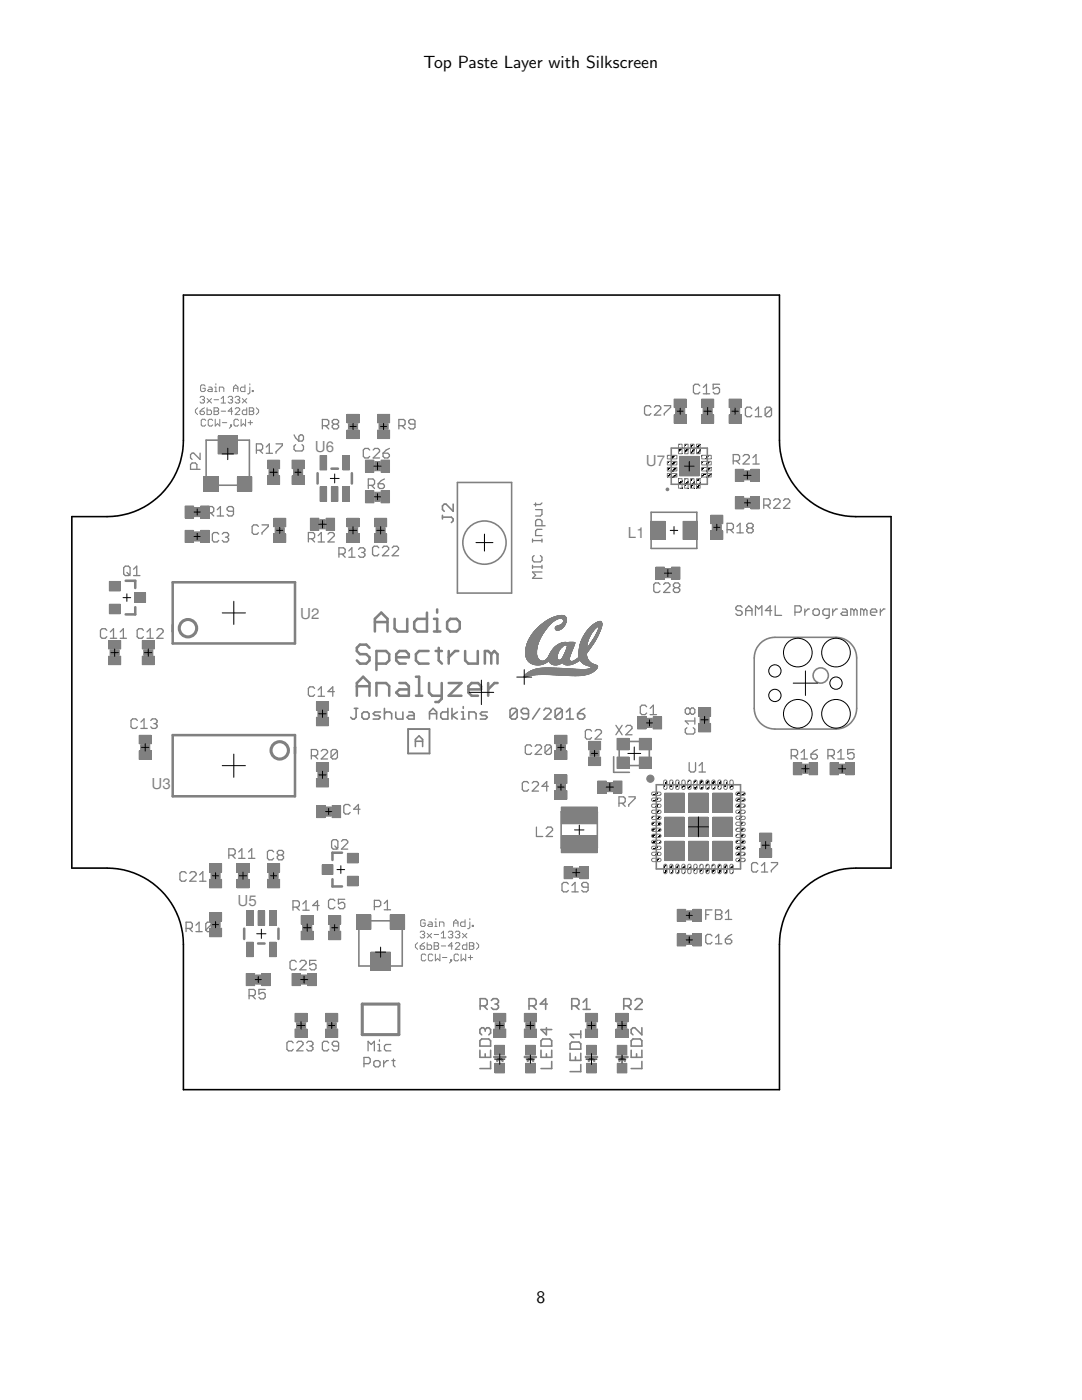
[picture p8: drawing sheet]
<svg xmlns="http://www.w3.org/2000/svg" width="216mm" height="279mm" viewBox="0 0 216 279" stroke-linecap="round" stroke-linejoin="round" font-family="sans-serif">
<defs><g id="words">
<g font-size="3.5">
<text x="84.5" y="13.5">Top Paste Layer with Silkscreen</text>
<text x="107.1" y="259.9">8</text>
</g>
<g font-size="3" fill="#808080">
<text x="62.8" y="90.3">U6</text>
<text x="128.9" y="93">U7</text>
<text x="125.3" y="107.4">L1</text>
<text x="59.9" y="123.5">U2</text>
<text x="30.2" y="157.4">U3</text>
<text x="47.4" y="180.9">U5</text>
</g>
</g></defs>
<g fill="#808080" stroke="#808080" stroke-width=".2">
<path d="M137.4 163.1h3.9v3.8h-3.9z"/>
<path d="M142.2 163.1h3.9v3.8h-3.9z"/>
<path d="M132.7 163.1h3.8v3.8h-3.8z"/>
<path d="M132.7 158.3h3.8v3.8h-3.8z"/>
<path d="M137.4 158.3h3.9v3.8h-3.9z"/>
<path d="M142.2 158.3h3.9v3.8h-3.9z"/>
<path d="M137.4 167.9h3.9v3.8h-3.9z"/>
<path d="M142.2 167.9h3.9v3.8h-3.9z"/>
<path d="M132.7 167.9h3.8v3.8h-3.8z"/>
<path d="M165.6 152.2h1.7v2.4h-1.7z"/>
<path d="M168.8 152.2h1.7v2.4h-1.7z"/>
<path d="M158.3 152.2h1.7v2.4h-1.7z"/>
<path d="M161.4 152.2h1.7v2.4h-1.7z"/>
<path d="M130.3 143.1h1.7v2.4h-1.7z"/>
<path d="M127.2 143.1h1.7v2.4h-1.7z"/>
<path d="M117.4 151.1h2.4v1.7h-2.4z"/>
<path d="M117.4 148h2.4v1.6h-2.4z"/>
<path d="M123.1 151.1h2.4v2.3h-2.4z"/>
<path d="M127.6 151.1h2.4v2.3h-2.4z"/>
<path d="M127.6 147.4h2.4v2.2h-2.4z"/>
<path d="M123.1 147.4h2.4v2.2h-2.4z"/>
<path d="M122.4 155.9h1.7v2.4h-1.7z"/>
<path d="M119.3 155.9h1.7v2.4h-1.7z"/>
<path d="M138.3 186.4h1.7v2.4h-1.7z"/>
<path d="M135.1 186.4h1.7v2.4h-1.7z"/>
<path d="M151.6 166.3h2.4v1.7h-2.4z"/>
<path d="M151.6 169.4h2.4v1.7h-2.4z"/>
<path d="M139.4 144.4h2.4v1.7h-2.4z"/>
<path d="M139.4 141.2h2.4v1.7h-2.4z"/>
<path d="M115.7 173h1.7v2.4h-1.7z"/>
<path d="M112.6 173h1.7v2.4h-1.7z"/>
<path d="M138.3 181.5h1.7v2.4h-1.7z"/>
<path d="M135.1 181.5h1.7v2.4h-1.7z"/>
<path d="M112 166.8h7.2v3.4h-7.2z"/>
<path d="M112 161.1h7.2v3.3h-7.2z"/>
<path d="M110.7 149.9h2.4v1.7h-2.4z"/>
<path d="M110.7 146.7h2.4v1.7h-2.4z"/>
<path d="M110.7 157.8h2.4v1.7h-2.4z"/>
<path d="M110.7 154.7h2.4v1.7h-2.4z"/>
<path d="M21.7 131h2.4v1.7h-2.4z"/>
<path d="M21.7 127.8h2.4v1.7h-2.4z"/>
<path d="M36.9 105.9h1.7v2.4h-1.7z"/>
<path d="M40 105.9h1.7v2.4h-1.7z"/>
<path d="M28.4 131h2.4v1.7h-2.4z"/>
<path d="M28.4 127.8h2.4v1.7h-2.4z"/>
<path d="M54.6 106.6h2.4v1.6h-2.4z"/>
<path d="M54.6 103.4h2.4v1.7h-2.4z"/>
<path d="M40 101h1.7v2.4h-1.7z"/>
<path d="M36.9 101h1.7v2.4h-1.7z"/>
<path d="M21.8 116h2.2v1.9h-2.2z"/>
<path d="M21.8 120.6h2.2v1.9h-2.2z"/>
<path d="M26.9 118.3h2.1v1.9h-2.1z"/>
<path d="M27.8 146.7h2.4v1.7h-2.4z"/>
<path d="M27.8 149.9h2.4v1.7h-2.4z"/>
<path d="M63.2 160.8h1.7v2.4h-1.7z"/>
<path d="M66.3 160.8h1.7v2.4h-1.7z"/>
<path d="M63.1 143.2h2.5v1.6h-2.5z"/>
<path d="M63.1 140h2.5v1.7h-2.5z"/>
<path d="M53.4 172.4h2.4v1.7h-2.4z"/>
<path d="M53.4 175.5h2.4v1.7h-2.4z"/>
<path d="M63.1 152.2h2.5v1.7h-2.5z"/>
<path d="M63.1 155.4h2.5v1.7h-2.5z"/>
<path d="M69.3 174.9h2.2v1.9h-2.2z"/>
<path d="M69.3 170.3h2.2v1.9h-2.2z"/>
<path d="M64.3 172.6h2.1v1.9h-2.1z"/>
<path d="M53.8 181.8h1.3v2.9h-1.3z"/>
<path d="M51.5 181.8h1.3v2.9h-1.3z"/>
<path d="M49.2 181.8h1.3v2.9h-1.3z"/>
<path d="M49.2 188h1.3v2.9h-1.3z"/>
<path d="M53.8 188h1.3v2.9h-1.3z"/>
<path d="M41.8 185.3h2.4v1.6h-2.4z"/>
<path d="M41.8 182.1h2.4v1.7h-2.4z"/>
<path d="M47.3 175.5h2.4v1.7h-2.4z"/>
<path d="M47.3 172.4h2.4v1.7h-2.4z"/>
<path d="M41.8 172.4h2.4v1.7h-2.4z"/>
<path d="M41.8 175.5h2.4v1.7h-2.4z"/>
<path d="M60.1 185.8h2.4v1.7h-2.4z"/>
<path d="M60.1 182.7h2.4v1.7h-2.4z"/>
<path d="M65.6 182.7h2.4v1.7h-2.4z"/>
<path d="M65.6 185.8h2.4v1.7h-2.4z"/>
<path d="M52.3 194.3h1.7v2.4h-1.7z"/>
<path d="M49.1 194.3h1.7v2.4h-1.7z"/>
<path d="M58.3 194.3h1.7v2.4h-1.7z"/>
<path d="M61.4 194.3h1.7v2.4h-1.7z"/>
<path d="M74 190h3.9v3.6h-3.9z"/>
<path d="M77.9 182.6h2.8v2.9h-2.8z"/>
<path d="M71.1 182.6h2.9v2.9h-2.9z"/>
<path d="M63.9 97.2h1.3v2.8h-1.3z"/>
<path d="M66.1 97.2h1.3v2.8h-1.3z"/>
<path d="M68.4 97.2h1.3v2.8h-1.3z"/>
<path d="M68.4 90.9h1.3v2.9h-1.3z"/>
<path d="M63.9 90.9h1.3v2.9h-1.3z"/>
<path d="M61.9 103.4h1.7v2.4h-1.7z"/>
<path d="M65.1 103.4h1.7v2.4h-1.7z"/>
<path d="M69.2 103.4h2.4v1.7h-2.4z"/>
<path d="M69.2 106.6h2.4v1.6h-2.4z"/>
<path d="M74.7 106.6h2.5v1.6h-2.5z"/>
<path d="M74.7 103.4h2.5v1.7h-2.5z"/>
<path d="M53.4 91.8h2.4v1.7h-2.4z"/>
<path d="M53.4 95h2.4v1.7h-2.4z"/>
<path d="M58.3 95h2.4v1.7h-2.4z"/>
<path d="M58.3 91.8h2.4v1.7h-2.4z"/>
<path d="M76 97.9h1.7v2.5h-1.7z"/>
<path d="M72.9 97.9h1.7v2.5h-1.7z"/>
<path d="M76 91.8h1.7v2.4h-1.7z"/>
<path d="M72.9 91.8h1.7v2.4h-1.7z"/>
<path d="M43.5 87h3.9v3.6h-3.9z"/>
<path d="M40.6 95.2h2.9v2.8h-2.9z"/>
<path d="M47.4 95.2h2.8v2.8h-2.8z"/>
<path d="M69.2 82.7h2.4v1.7h-2.4z"/>
<path d="M69.2 85.8h2.4v1.7h-2.4z"/>
<path d="M75.3 82.7h2.4v1.7h-2.4z"/>
<path d="M75.3 85.8h2.4v1.7h-2.4z"/>
<path d="M58.9 205.4h2.4v1.7h-2.4z"/>
<path d="M58.9 202.2h2.4v1.7h-2.4z"/>
<path d="M65 205.4h2.4v1.7h-2.4z"/>
<path d="M65 202.2h2.4v1.7h-2.4z"/>
<path d="M136.6 88.6h.7v2h-.7z"/>
<path d="M137.8 88.6h.7v2h-.7z"/>
<path d="M139 88.6h.7v2h-.7z"/>
<path d="M135.4 88.6h.7v2h-.7z"/>
<path d="M133.2 92.1h1.9v.7h-1.9z"/>
<path d="M133.2 90.9h1.9v.7h-1.9z"/>
<path d="M133.2 93.3h1.9v.7h-1.9z"/>
<path d="M133.2 94.5h1.9v.7h-1.9z"/>
<path d="M140 90.9h1.9v.7h-1.9z"/>
<path d="M140 92.1h1.9v.7h-1.9z"/>
<path d="M140 93.3h1.9v.7h-1.9z"/>
<path d="M140 94.5h1.9v.7h-1.9z"/>
<path d="M135.4 95.5h.7v1.9h-.7z"/>
<path d="M136.6 95.5h.7v1.9h-.7z"/>
<path d="M137.8 95.5h.7v1.9h-.7z"/>
<path d="M139 95.5h.7v1.9h-.7z"/>
<path d="M135.6 91.1h3.9v3.9h-3.9z"/>
<path d="M134.5 82.8h2.4v1.7h-2.4z"/>
<path d="M134.5 79.7h2.4v1.6h-2.4z"/>
<path d="M140 82.8h2.4v1.7h-2.4z"/>
<path d="M140 79.7h2.4v1.6h-2.4z"/>
<path d="M145.5 79.7h2.4v1.6h-2.4z"/>
<path d="M145.5 82.8h2.4v1.7h-2.4z"/>
<path d="M134 113.2h1.7v2.4h-1.7z"/>
<path d="M130.9 113.2h1.7v2.4h-1.7z"/>
<path d="M146.7 99.1h1.7v2.5h-1.7z"/>
<path d="M149.8 99.1h1.7v2.5h-1.7z"/>
<path d="M149.8 93.7h1.7v2.4h-1.7z"/>
<path d="M146.7 93.7h1.7v2.4h-1.7z"/>
<path d="M141.8 102.8h2.4v1.7h-2.4z"/>
<path d="M141.8 106h2.4v1.7h-2.4z"/>
<path d="M136.3 104.1h2.9v3.6h-2.9z"/>
<path d="M129.8 104.1h2.9v3.6h-2.9z"/>
<path d="M116.8 202.2h2.4v1.7h-2.4z"/>
<path d="M116.8 205.4h2.4v1.7h-2.4z"/>
<path d="M122.9 202.2h2.4v1.7h-2.4z"/>
<path d="M122.9 205.4h2.4v1.7h-2.4z"/>
<path d="M98.5 202.2h2.4v1.7h-2.4z"/>
<path d="M98.5 205.4h2.4v1.7h-2.4z"/>
<path d="M104.6 202.2h2.4v1.7h-2.4z"/>
<path d="M104.6 205.4h2.4v1.7h-2.4z"/>
<path d="M117.1 208.6h1.9v1.9h-1.9z"/>
<path d="M117.1 212.2h1.9v1.9h-1.9z"/>
<path d="M123.2 208.6h1.9v1.9h-1.9z"/>
<path d="M123.2 212.2h1.9v1.9h-1.9z"/>
<path d="M98.8 208.6h1.9v1.9h-1.9z"/>
<path d="M98.8 212.2h1.9v1.9h-1.9z"/>
<path d="M104.9 208.6h1.9v1.9h-1.9z"/>
<path d="M104.9 212.2h1.9v1.9h-1.9z"/>
<path d="M167.5 152.5h1.1v1.8h-1.1z"/>
<path d="M160.2 152.5h1.1v1.8h-1.1z"/>
<path d="M129.1 143.4h1.1v1.8h-1.1z"/>
<path d="M117.7 149.8h1.8v1.1h-1.8z"/>
<path d="M121.1 156.2h1.1v1.8h-1.1z"/>
<path d="M137 186.7h1.1v1.8h-1.1z"/>
<path d="M151.9 168.1h1.8v1.1h-1.8z"/>
<path d="M139.7 143.1h1.8v1.1h-1.8z"/>
<path d="M114.4 173.2h1.1v1.9h-1.1z"/>
<path d="M137 181.8h1.1v1.8h-1.1z"/>
<path d="M111 148.6h1.8v1.1h-1.8z"/>
<path d="M111 156.5h1.8v1.1h-1.8z"/>
<path d="M22 129.7h1.8v1.1h-1.8z"/>
<path d="M38.8 106.2h1.1v1.8h-1.1z"/>
<path d="M28.7 129.7h1.8v1.1h-1.8z"/>
<path d="M54.9 105.3h1.8v1.1h-1.8z"/>
<path d="M38.8 101.3h1.1v1.8h-1.1z"/>
<path d="M28.1 148.6h1.8v1.1h-1.8z"/>
<path d="M65 161.1h1.1v1.8h-1.1z"/>
<path d="M63.4 141.9h1.9v1.1h-1.9z"/>
<path d="M53.7 174.2h1.8v1.1h-1.8z"/>
<path d="M63.4 154.1h1.9v1.1h-1.9z"/>
<path d="M42.1 184h1.8v1.1h-1.8z"/>
<path d="M47.6 174.2h1.8v1.1h-1.8z"/>
<path d="M42.1 174.2h1.8v1.1h-1.8z"/>
<path d="M60.4 184.6h1.8v1.1h-1.8z"/>
<path d="M65.9 184.6h1.8v1.1h-1.8z"/>
<path d="M51 194.6h1.1v1.8h-1.1z"/>
<path d="M60.1 194.6h1.1v1.8h-1.1z"/>
<path d="M63.8 103.7h1.1v1.8h-1.1z"/>
<path d="M69.5 105.3h1.9v1.1h-1.9z"/>
<path d="M75 105.3h1.9v1.1h-1.9z"/>
<path d="M53.7 93.7h1.8v1.1h-1.8z"/>
<path d="M58.6 93.7h1.8v1.1h-1.8z"/>
<path d="M74.8 98.2h1.1v1.9h-1.1z"/>
<path d="M74.8 92.1h1.1v1.8h-1.1z"/>
<path d="M69.5 84.6h1.9v1.1h-1.9z"/>
<path d="M75.6 84.6h1.8v1.1h-1.8z"/>
<path d="M59.2 204.1h1.8v1.1h-1.8z"/>
<path d="M65.3 204.1h1.8v1.1h-1.8z"/>
<path d="M134.8 81.5h1.8v1.1h-1.8z"/>
<path d="M140.3 81.5h1.8v1.1h-1.8z"/>
<path d="M145.8 81.5h1.8v1.1h-1.8z"/>
<path d="M132.7 113.5h1.1v1.8h-1.1z"/>
<path d="M148.6 99.4h1.1v1.9h-1.1z"/>
<path d="M148.6 94h1.1v1.8h-1.1z"/>
<path d="M142.1 104.7h1.8v1.1h-1.8z"/>
<path d="M117.1 204.1h1.8v1.1h-1.8z"/>
<path d="M123.2 204.1h1.8v1.1h-1.8z"/>
<path d="M98.8 204.1h1.8v1.1h-1.8z"/>
<path d="M104.9 204.1h1.8v1.1h-1.8z"/>
</g>
<g fill="#808080" stroke="#808080" stroke-width=".2">
<path d="M130.2 158.1h1.4a.34 .34 0 0 1 .3 .3 .34 .34 0 0 1-.3 .3h-1.3a.34 .34 0 0 1-.3-.2 .34 .34 0 0 1 .2-.4z" fill-rule="evenodd"/>
<path d="M130.2 159.3h1.4a.34 .34 0 0 1 .3 .3 .34 .34 0 0 1-.3 .3h-1.3a.34 .34 0 0 1-.3-.2 .34 .34 0 0 1 .2-.4z" fill-rule="evenodd"/>
<path d="M130.2 160.5h1.4a.34 .34 0 0 1 .3 .3 .34 .34 0 0 1-.3 .3h-1.3a.34 .34 0 0 1-.3-.2 .34 .34 0 0 1 .2-.4z" fill-rule="evenodd"/>
<path d="M130.2 161.7h1.4a.34 .34 0 0 1 .3 .3 .34 .34 0 0 1-.3 .3h-1.3a.34 .34 0 0 1-.3-.2 .34 .34 0 0 1 .2-.4z" fill-rule="evenodd"/>
<path d="M130.2 162.9h1.4a.34 .34 0 0 1 .3 .3 .34 .34 0 0 1-.3 .4h-1.3a.34 .34 0 0 1-.3-.3 .34 .34 0 0 1 .2-.4z" fill-rule="evenodd"/>
<path d="M130.2 164.1h1.4a.34 .34 0 0 1 .3 .3 .34 .34 0 0 1-.3 .3h-1.3a.34 .34 0 0 1-.3-.2 .34 .34 0 0 1 .2-.4z" fill-rule="evenodd"/>
<path d="M130.2 165.3h1.4a.34 .34 0 0 1 .3 .3 .34 .34 0 0 1-.3 .3h-1.3a.34 .34 0 0 1-.3-.2 .34 .34 0 0 1 .2-.4z" fill-rule="evenodd"/>
<path d="M130.2 166.5h1.4a.34 .34 0 0 1 .3 .3 .34 .34 0 0 1-.3 .4h-1.3a.34 .34 0 0 1-.3-.3 .34 .34 0 0 1 .2-.4z" fill-rule="evenodd"/>
<path d="M130.2 167.7h1.4a.34 .34 0 0 1 .3 .3 .34 .34 0 0 1-.3 .4h-1.3a.34 .34 0 0 1-.3-.3 .34 .34 0 0 1 .2-.4z" fill-rule="evenodd"/>
<path d="M130.2 168.9h1.4a.34 .34 0 0 1 .3 .3 .34 .34 0 0 1-.3 .3h-1.3a.34 .34 0 0 1-.3-.2 .34 .34 0 0 1 .2-.4z" fill-rule="evenodd"/>
<path d="M130.2 170.1h1.4a.34 .34 0 0 1 .3 .3 .34 .34 0 0 1-.3 .4h-1.3a.34 .34 0 0 1-.3-.3 .34 .34 0 0 1 .2-.4z" fill-rule="evenodd"/>
<path d="M130.2 171.3h1.4a.34 .34 0 0 1 .3 .3 .34 .34 0 0 1-.3 .4h-1.3a.34 .34 0 0 1-.3-.3 .34 .34 0 0 1 .2-.4z" fill-rule="evenodd"/>
<path d="M132.5 172.6a.34 .34 0 0 1 .3-.1 .34 .34 0 0 1 .3 .3v1.2a.34 .34 0 0 1-.3 .4 .34 .34 0 0 1-.4-.4z" fill-rule="evenodd"/>
<path d="M133.7 172.6a.34 .34 0 0 1 .4-.1 .34 .34 0 0 1 .2 .3v1.2a.34 .34 0 0 1-.3 .4 .34 .34 0 0 1-.4-.4z" fill-rule="evenodd"/>
<path d="M134.9 172.6a.34 .34 0 0 1 .4-.1 .34 .34 0 0 1 .2 .3v1.2a.34 .34 0 0 1-.3 .4 .34 .34 0 0 1-.4-.4z" fill-rule="evenodd"/>
<path d="M136.1 172.6a.34 .34 0 0 1 .4-.1 .34 .34 0 0 1 .2 .3v1.2a.34 .34 0 0 1-.3 .4 .34 .34 0 0 1-.4-.4z" fill-rule="evenodd"/>
<path d="M137.3 172.6a.34 .34 0 0 1 .3-.1 .34 .34 0 0 1 .3 .3v1.2a.34 .34 0 0 1-.3 .4 .34 .34 0 0 1-.4-.4z" fill-rule="evenodd"/>
<path d="M138.5 172.6a.34 .34 0 0 1 .4-.1 .34 .34 0 0 1 .2 .3v1.2a.34 .34 0 0 1-.3 .4 .34 .34 0 0 1-.4-.4z" fill-rule="evenodd"/>
<path d="M139.7 172.6a.34 .34 0 0 1 .4-.1 .34 .34 0 0 1 .2 .3v1.2a.34 .34 0 0 1-.3 .4 .34 .34 0 0 1-.4-.4z" fill-rule="evenodd"/>
<path d="M140.9 172.6a.34 .34 0 0 1 .4-.1 .34 .34 0 0 1 .2 .3v1.2a.34 .34 0 0 1-.3 .4 .34 .34 0 0 1-.4-.4z" fill-rule="evenodd"/>
<path d="M142.1 172.6a.34 .34 0 0 1 .4-.1 .34 .34 0 0 1 .2 .3v1.2a.34 .34 0 0 1-.3 .4 .34 .34 0 0 1-.4-.4z" fill-rule="evenodd"/>
<path d="M143.3 172.6a.34 .34 0 0 1 .4-.1 .34 .34 0 0 1 .2 .3v1.2a.34 .34 0 0 1-.3 .4 .34 .34 0 0 1-.4-.4z" fill-rule="evenodd"/>
<path d="M144.5 172.6a.34 .34 0 0 1 .4-.1 .34 .34 0 0 1 .2 .3v1.2a.34 .34 0 0 1-.3 .4 .34 .34 0 0 1-.4-.4z" fill-rule="evenodd"/>
<path d="M145.7 172.6a.34 .34 0 0 1 .4-.1 .34 .34 0 0 1 .2 .3v1.2a.34 .34 0 0 1-.3 .4 .34 .34 0 0 1-.4-.4z" fill-rule="evenodd"/>
<path d="M147 171.3h1.4a.34 .34 0 0 1 .3 .3 .34 .34 0 0 1-.3 .4h-1.3a.34 .34 0 0 1-.3-.3 .34 .34 0 0 1 .2-.4z" fill-rule="evenodd"/>
<path d="M147 170.1h1.4a.34 .34 0 0 1 .3 .3 .34 .34 0 0 1-.3 .4h-1.3a.34 .34 0 0 1-.3-.3 .34 .34 0 0 1 .2-.4z" fill-rule="evenodd"/>
<path d="M147 168.9h1.4a.34 .34 0 0 1 .3 .3 .34 .34 0 0 1-.3 .3h-1.3a.34 .34 0 0 1-.3-.2 .34 .34 0 0 1 .2-.4z" fill-rule="evenodd"/>
<path d="M147 167.7h1.4a.34 .34 0 0 1 .3 .3 .34 .34 0 0 1-.3 .4h-1.3a.34 .34 0 0 1-.3-.3 .34 .34 0 0 1 .2-.4z" fill-rule="evenodd"/>
<path d="M147 166.5h1.4a.34 .34 0 0 1 .3 .3 .34 .34 0 0 1-.3 .4h-1.3a.34 .34 0 0 1-.3-.3 .34 .34 0 0 1 .2-.4z" fill-rule="evenodd"/>
<path d="M147 165.3h1.4a.34 .34 0 0 1 .3 .3 .34 .34 0 0 1-.3 .3h-1.3a.34 .34 0 0 1-.3-.2 .34 .34 0 0 1 .2-.4z" fill-rule="evenodd"/>
<path d="M147 164.1h1.4a.34 .34 0 0 1 .3 .3 .34 .34 0 0 1-.3 .3h-1.3a.34 .34 0 0 1-.3-.2 .34 .34 0 0 1 .2-.4z" fill-rule="evenodd"/>
<path d="M147 162.9h1.4a.34 .34 0 0 1 .3 .3 .34 .34 0 0 1-.3 .4h-1.3a.34 .34 0 0 1-.3-.3 .34 .34 0 0 1 .2-.4z" fill-rule="evenodd"/>
<path d="M147 161.7h1.4a.34 .34 0 0 1 .3 .3 .34 .34 0 0 1-.3 .3h-1.3a.34 .34 0 0 1-.3-.2 .34 .34 0 0 1 .2-.4z" fill-rule="evenodd"/>
<path d="M147 160.5h1.4a.34 .34 0 0 1 .3 .3 .34 .34 0 0 1-.3 .3h-1.3a.34 .34 0 0 1-.3-.2 .34 .34 0 0 1 .2-.4z" fill-rule="evenodd"/>
<path d="M147 159.3h1.4a.34 .34 0 0 1 .3 .3 .34 .34 0 0 1-.3 .3h-1.3a.34 .34 0 0 1-.3-.2 .34 .34 0 0 1 .2-.4z" fill-rule="evenodd"/>
<path d="M147 158.1h1.4a.34 .34 0 0 1 .3 .3 .34 .34 0 0 1-.3 .3h-1.3a.34 .34 0 0 1-.3-.2 .34 .34 0 0 1 .2-.4z" fill-rule="evenodd"/>
<path d="M145.7 155.8a.34 .34 0 0 1 .4-.1 .34 .34 0 0 1 .2 .3v1.2a.34 .34 0 0 1-.3 .4 .34 .34 0 0 1-.4-.4z" fill-rule="evenodd"/>
<path d="M144.5 155.8a.34 .34 0 0 1 .4-.1 .34 .34 0 0 1 .2 .3v1.2a.34 .34 0 0 1-.3 .4 .34 .34 0 0 1-.4-.4z" fill-rule="evenodd"/>
<path d="M143.3 155.8a.34 .34 0 0 1 .4-.1 .34 .34 0 0 1 .2 .3v1.2a.34 .34 0 0 1-.3 .4 .34 .34 0 0 1-.4-.4z" fill-rule="evenodd"/>
<path d="M142.1 155.8a.34 .34 0 0 1 .4-.1 .34 .34 0 0 1 .2 .3v1.2a.34 .34 0 0 1-.3 .4 .34 .34 0 0 1-.4-.4z" fill-rule="evenodd"/>
<path d="M140.9 155.8a.34 .34 0 0 1 .4-.1 .34 .34 0 0 1 .2 .3v1.2a.34 .34 0 0 1-.3 .4 .34 .34 0 0 1-.4-.4z" fill-rule="evenodd"/>
<path d="M139.7 155.8a.34 .34 0 0 1 .4-.1 .34 .34 0 0 1 .2 .3v1.2a.34 .34 0 0 1-.3 .4 .34 .34 0 0 1-.4-.4z" fill-rule="evenodd"/>
<path d="M138.5 155.8a.34 .34 0 0 1 .4-.1 .34 .34 0 0 1 .2 .3v1.2a.34 .34 0 0 1-.3 .4 .34 .34 0 0 1-.4-.4z" fill-rule="evenodd"/>
<path d="M137.3 155.8a.34 .34 0 0 1 .3-.1 .34 .34 0 0 1 .3 .3v1.2a.34 .34 0 0 1-.3 .4 .34 .34 0 0 1-.4-.4z" fill-rule="evenodd"/>
<path d="M136.1 155.8a.34 .34 0 0 1 .4-.1 .34 .34 0 0 1 .2 .3v1.2a.34 .34 0 0 1-.3 .4 .34 .34 0 0 1-.4-.4z" fill-rule="evenodd"/>
<path d="M134.9 155.8a.34 .34 0 0 1 .4-.1 .34 .34 0 0 1 .2 .3v1.2a.34 .34 0 0 1-.3 .4 .34 .34 0 0 1-.4-.4z" fill-rule="evenodd"/>
<path d="M133.7 155.8a.34 .34 0 0 1 .4-.1 .34 .34 0 0 1 .2 .3v1.2a.34 .34 0 0 1-.3 .4 .34 .34 0 0 1-.4-.4z" fill-rule="evenodd"/>
<path d="M132.5 155.8a.34 .34 0 0 1 .3-.1 .34 .34 0 0 1 .3 .3v1.2a.34 .34 0 0 1-.3 .4 .34 .34 0 0 1-.4-.4z" fill-rule="evenodd"/>
<circle cx="129.8" cy="155.4" r=".72"/>
</g>
<g fill="none" stroke="#808080" stroke-width=".61">
<path d="M72.3 200.4h7.3v6.1h-7.3z"/>
<circle cx="37.5" cy="125.4" r="1.74"/>
<circle cx="55.8" cy="149.8" r="1.74"/>
</g>
<g fill="none" stroke="#808080" stroke-width=".25">
<path d="M139.6 77l-.3-.3h-.6l-.3 .3v1.3l.3 .3h.6l.3-.3M140.3 77.3l.7-.6v1.9M140.3 78.6h1.3M143.6 76.7h-1.3v.9l.6-.3h.4l.3 .3v.7l-.3 .3h-.7l-.3-.3M39.3 93.7v-1l-.3-.3h-.7l-.3 .3v1h1.9M39.9 90.4v1.3l-1.2-1.3h-.4l-.3 .3v.7l.3 .3M51.2 89.9h.9l.3-.4v-.6l-.3-.3h-.9v1.9M51.8 89.9l.6 .6M53.1 89.2l.6-.6v1.9M53.1 90.5h1.3M55.1 88.6h1.2v.3l-1.2 1.3v.3M58.7 86.8l.3 .6 .6 .6"/>
<path d="M59 88.7l-.3 .3v.7l.3 .3h1.3l.3-.3v-.7l-.3-.3M59.6 87.1l.3-.3h.4l.3 .3v.6l-.3 .3h-.7zM64.3 85h1l.3-.4v-.6l-.3-.3h-1v1.9M65 85l.6 .6M66.6 84.6l-.3-.3v-.3l.3-.3h.6l.4 .3v.3l-.4 .3M66.6 84.6l-.3 .4v.3l.3 .3h.6l.4-.3v-.3l-.4-.4M66.6 84.6h.6M73.5 96.9h.9l.3-.4v-.6l-.3-.3h-.9v1.9M73.8 89.8l-.4-.3h-.6l-.3 .3v1.3l.3 .3h.6l.4-.3M74.1 96.9l.6 .6M74.5 89.8l.3-.3h.6l.3 .3v.3l-1.2 1.3h1.2M75.5 96.5h.9l.3 .4v.3l-.3 .3h-.6l-.3-.3z"/>
<path d="M76.4 90.4h1l.3 .4v.3l-.3 .3h-.6l-.4-.3zM76.7 95.6l-.6 .3-.6 .6M77.7 89.5l-.6 .3-.7 .6M79.6 85h.9l.3-.4v-.6l-.3-.3h-.9v1.9M80.2 85l.6 .6M82.8 84.6h-.9l-.3-.3v-.3l.3-.3h.6l.3 .3v1.3l-.3 .3h-.6l-.3-.3M129.9 81.3l-.3-.3h-.7l-.3 .3v1.2l.3 .3h.7l.3-.3M130.6 81.3l.3-.3h.6l.3 .3v.3l-1.2 1.2h1.2M132.5 81h1.3v.3l-1.3 1.2v.3M146.3 92h1l.3-.3v-.7l-.3-.3h-1v1.9M146.9 92l.7 .6M148.3 91l.3-.3h.6l.3 .3v.4l-1.2 1.2h1.2"/>
<path d="M150 81.6l-.3-.3h-.6l-.4 .3v1.2l.4 .4h.6l.3-.4M150.2 92.6h1.3M150.2 91.4l.7-.7v1.9M150.7 83.2h1.3M150.7 81.9l.6-.6v1.9M153.9 81.6l-.3-.3h-.6l-.3 .3v1.2M153.9 81.6v1.2l-.3 .4h-.6l-.3-.4M153.9 81.6l-1.2 1.2M154.4 99.9l.3-.3h.6l.3 .3v.3l-1.2 1.3h1.2M156.3 99.9l.4-.3h.6l.3 .3v.3l-1.3 1.3h1.3M25 113h.6l.4 .3v1.3l-.4 .3h-.6l-.3-.3v-1.3zM25.3 114.2l.7 .7"/>
<path d="M26.6 114.9h1.3M26.6 113.6l.7-.6v1.9M41.4 102.3h.9l.4-.3v-.6l-.4-.3h-.9v1.9M42 102.3l.7 .7M43.3 103h1.3M43.3 101.7l.7-.6v1.9M43.6 106.6l-.3-.3h-.6l-.3 .3v1.2l.3 .4h.6l.3-.4M44.3 106.6l.4-.3h.6l.3 .3v.3l-.3 .3M45 107.2h.3M45.3 107.2l.3 .3v.3l-.3 .4h-.6l-.4-.4M46.6 102h-1l-.3-.3v-.3l.3-.3h.7l.3 .3v1.3l-.3 .3h-.7l-.3-.3M51.6 105.1l-.4-.3h-.6l-.3 .3v1.2l.3 .3h.6l.4-.3"/>
<path d="M52.3 104.8h1.2v.3l-1.2 1.2v.3M61.5 107.5h1l.3-.3v-.6l-.3-.3h-1v1.9M62.1 107.5l.7 .7M63.5 108.2h1.2M63.5 106.9l.6-.6v1.9M65.4 106.6l.4-.3h.6l.3 .3v.3l-1.3 1.3h1.3M67.6 110.6h1l.3-.3v-.7l-.3-.3h-1v1.9M68.2 110.6l.7 .6M69.6 110l.6-.7v1.9M69.6 111.2h1.2M71.5 109.6l.4-.3h.6l.3 .3v.4l-.3 .3M72.2 110.3h.3"/>
<path d="M72.5 110.3l.3 .3v.3l-.3 .3h-.6l-.4-.3M75.6 109.3l-.3-.3h-.6l-.4 .3v1.3l.4 .3h.6l.3-.3M76.3 109.3l.3-.3h.6l.4 .3v.3l-1.3 1.3h1.3M78.3 109.3l.3-.3h.6l.3 .3v.3l-1.2 1.3h1.2M106.3 113.1h1.8M106.3 107.6v.6M106.3 112.8v.7M106.3 107.9h1.8M106.6 110.9l-.3 .3v.6l.3 .3h1.2l.3-.3v-.6l-.3-.3M106.9 101.7h1.2v1l-.3 .3h-.9M106.9 100.4v.6M108.1 114.2h-1.8l.6 .6-.6 .6h1.8"/>
<path d="M108.1 104.9v-.9l-.3-.3h-.6l-.3 .3v.9h1.9M108.1 107.6v.6M108.1 112.8v.7M108.1 105.6h-.9l-.3 .4v.9h1.2M108.1 100.4l-.3 .3h-1.2M131.7 116.6l-.3-.3h-.6l-.3 .3v1.3l.3 .3h.6l.3-.3M132.4 116.6l.3-.3h.6l.4 .3v.4l-1.3 1.2h1.3M134.7 117.3l-.3-.3v-.4l.3-.3h.6l.3 .3v.4l-.3 .3M134.7 117.3l-.3 .3v.3l.3 .3h.6l.3-.3v-.3l-.3-.3M134.7 117.3h.6M145.1 105.7h.9l.3-.3v-.6l-.3-.4h-.9v1.9M145.7 105.7l.6 .6"/>
<path d="M147 105.1l.7-.7v1.9M147 106.3h1.3M149.3 105.4l-.3-.3v-.3l.3-.4h.7l.3 .4v.3l-.3 .3M149.3 105.4l-.3 .3v.3l.3 .3h.7l.3-.3v-.3l-.3-.3M149.3 105.4h.7M152.4 100.8h1l.3-.3v-.6l-.3-.3h-1v1.9M153 100.8l.7 .7M21.3 125.8l-.3-.3h-.6l-.4 .3v1.3l.4 .3h.6l.3-.3M22 127.4h1.3M22 126.1l.6-.6v1.9M24 127.4h1.2M24 126.1l.6-.6v1.9"/>
<path d="M28.6 125.8l-.3-.3h-.6l-.3 .3v1.3l.3 .3h.6l.3-.3M29.3 127.4h1.3M29.3 126.1l.7-.6v1.9M31.3 125.8l.3-.3h.6l.4 .3v.3l-1.3 1.3h1.3M62.8 137.4l-.3-.3h-.7l-.3 .3v1.2l.3 .4h.7l.3-.4M63.5 139h1.2M63.5 137.7l.6-.6v1.9M66.7 138h-1.3l1-.9v1.9M148.1 121.2l-.3-.3h-.6l-.4 .3v.3l.4 .4h.6l.3 .3v.3l-.3 .3h-.6l-.4-.3M148.8 121.9h1.3M148.8 122.8v-1.3l.6-.6 .7 .6v1.3M150.7 122.8v-1.9l.7 .6 .6-.6v1.9"/>
<path d="M154 121.9h-1.3l1-1v1.9M154.7 120.9v1.9h1.3M158.6 122.2h1l.3-.3v-.7l-.3-.3h-1v1.9M160.6 121.5v1.3M161.5 121.5h-.3l-.6 .7M162.2 121.9l.3-.4h.7l.3 .4v.6l-.3 .3h-.7l-.3-.3zM165.5 122.8h-1l-.3-.3v-.6l.3-.4h1v1.6l-.4 .3h-.3M166.2 121.5v1.3M167.1 121.5h-.3l-.6 .7M168.1 121.5h.6l.4 .4v.9h-1l-.3-.3 .3-.3h1M170.4 121.9l-.3-.4h-.3v1.3M170.4 121.9v.9"/>
<path d="M170.4 121.9l.3-.4 .3 .4v.9M172.4 121.9l-.4-.4h-.3v1.3M172.4 121.9v.9M172.4 121.9l.3-.4 .3 .4v.9M173.7 122.2h1.2v-.3l-.3-.4h-.6l-.3 .4v.6l.3 .3h.6M175.7 121.5v1.3M176.6 121.5h-.3l-.6 .7M27.4 143.8l-.3-.3h-.6l-.4 .3v1.3l.4 .3h.6l.3-.3M28.1 145.4h1.3M28.1 144.1l.6-.6v1.9M30.1 143.8l.3-.3h.6l.3 .3v.3l-.3 .3M30.7 144.4h.3"/>
<path d="M31 144.4l.3 .3v.4l-.3 .3h-.6l-.3-.3M62.1 150.8h1l.3-.3v-.6l-.3-.3h-1v1.9M62.8 150.8l.6 .7M64.1 149.9l.3-.3h.6l.4 .3v.3l-1.3 1.3h1.3M67.3 149.9l-.3-.3h-.6l-.3 .3v1.3M67.3 149.9v1.3l-.3 .3h-.6l-.3-.3M67.3 149.9l-1.2 1.3M105.5 156.3l-.3-.3h-.7l-.3 .3v1.3l.3 .3h.7l.3-.3M106.1 149l-.3-.3h-.7l-.3 .3v1.2l.3 .4h.7l.3-.4M106.2 156.3l.3-.3h.6l.3 .3v.3l-1.2 1.3h1.2M106.8 149l.3-.3h.6l.4 .3v.3l-1.3 1.3h1.3M109.4 156.9h-1.3l1-.9v1.9"/>
<path d="M110 149l-.3-.3h-.6l-.3 .3v1.2M110 149v1.2l-.3 .4h-.6l-.3-.4M110 149l-1.2 1.2M118 145.9l-.3-.3h-.6l-.3 .3v1.3l.3 .3h.6l.3-.3M118.7 145.9l.4-.3h.6l.3 .3v.3l-1.3 1.3h1.3M122.9 144.8l1.2 1.8M124.1 144.8l-1.2 1.8M124.9 145.1l.3-.3h.6l.3 .3v.3l-1.2 1.2h1.2M125.5 159h1.2v.3l-1.2 1.3v.3M129 141.1l-.3-.4h-.6l-.3 .4v1.2l.3 .3h.6l.3-.3M129.7 142.6h1.3M129.7 141.4l.7-.7v1.9"/>
<path d="M137.1 145.2l-.4 .3v.7l.4 .3h1.2l.3-.3v-.7l-.3-.3M137.5 152.2v1.6l.3 .3h.7l.3-.3v-1.6M137.7 141.6l.3-.3h.3l.3 .3v.6l-.3 .4h-.3l-.3-.4M137.7 141.6l-.3-.3h-.3l-.4 .3v.6l.4 .4h.3l.3-.4M137.7 141.6v.6M138.6 143.3v1.2M138.6 143.9h-1.9l.7 .6M139.5 152.8l.6-.6v1.9M139.5 154.1h1.3M157.9 150.8h.9l.4-.3v-.6l-.4-.3h-.9v1.9M158.5 150.8l.7 .7M159.9 151.5h1.2"/>
<path d="M159.9 150.2l.6-.6v1.9M161.8 150.5h1l.3 .3v.4l-.3 .3h-.7l-.3-.3zM163.1 149.6l-.6 .3-.7 .6M165.2 150.8h1l.3-.3v-.6l-.3-.3h-1v1.9M165.8 150.8l.7 .7M167.2 150.2l.6-.6v1.9M167.2 151.5h1.2M170.4 149.6h-1.3v.9l.7-.3h.3l.3 .3v.7l-.3 .3h-.6l-.4-.3M37.2 174.3l-.3-.3h-.7l-.3 .3v1.3l.3 .3h.7l.3-.3M37.9 174.3l.3-.3h.6l.3 .3v.3l-1.2 1.3h1.2M39.8 175.9h1.3M39.8 174.6l.7-.6v1.9"/>
<path d="M45.7 170.7h.9l.3-.4v-.6l-.3-.3h-.9v1.9M46.3 170.7l.6 .6M47.6 170l.7-.6v1.9M47.6 171.3h1.3M49.6 171.3h1.3M49.6 170l.6-.6v1.9M54.6 170l-.3-.3h-.6l-.3 .3v1.3l.3 .3h.6l.3-.3M55.6 170.6l-.3-.3v-.3l.3-.3h.7l.3 .3v.3l-.3 .3M55.6 170.6l-.3 .4v.3l.3 .3h.7l.3-.3v-.3l-.3-.4M55.6 170.6h.7M66.5 167.6h.6l.3 .3v1.2l-.3 .4h-.6l-.3-.4v-1.2zM66.8 168.8l.6 .7"/>
<path d="M66.8 179.8l-.3-.3h-.6l-.3 .3v1.2l.3 .4h.6l.3-.4M68.1 167.9l.4-.3h.6l.3 .3v.3l-1.3 1.3h1.3M68.8 179.5h-1.3v.9l.7-.3h.3l.3 .3v.6l-.3 .4h-.7l-.3-.4M69.9 160.9l-.3-.4h-.7l-.3 .4v1.2l.3 .4h.7l.3-.4M71.8 161.5h-1.2l.9-1v2M107 165.1v1.8h1.3M109 165.4l.3-.3h.6l.4 .3v.3l-1.3 1.2h1.3M113.4 176.4l-.3-.3h-.6l-.4 .3v1.3l.4 .3h.6l.3-.3M114.1 178h1.3M114.1 176.7l.6-.6v1.9M117.3 177.1h-.9l-.3-.4v-.3l.3-.3h.6l.3 .3v1.3l-.3 .3h-.6l-.3-.3M123.5 160.3h.9l.4-.3v-.7l-.4-.3h-.9v1.9"/>
<path d="M124.1 160.3l.7 .6M151.2 172.5l-.3-.4h-.6l-.3 .4v1.2l.3 .3h.6l.3-.3M151.9 174h1.3M151.9 172.8l.7-.7v1.9M153.9 172.1h1.3v.4l-1.3 1.2v.3M37.1 185.3h1l.3-.3v-.6l-.3-.4h-1v1.9M37.8 185.3l.6 .6M39.1 184.7l.6-.7v1.9M39.1 185.9h1.2M42.3 184.4v1.2l-.3 .3h-.6l-.3-.3M42.3 184.4l-.3-.4h-.6l-.3 .4v1.2M42.3 184.4l-1.2 1.2"/>
<path d="M49.7 198.7h1l.2-.3v-.6l-.2-.3h-1v1.8M50.3 198.7l.6 .6M52.9 197.5h-1.2v.9l.6-.3h.3l.3 .3v.6l-.3 .3h-.6l-.3-.3M58.5 181h.9l.3-.3v-.6l-.3-.3h-.9v1.9M59.1 181l.6 .7M59.1 192l-.3-.3h-.6l-.3 .3v1.2l.3 .3h.6l.3-.3M59.8 192l.3-.3h.7l.3 .3v.3l-1.3 1.2h1.3M60.4 180.4l.7-.6v1.9M60.4 181.7h1.3M63.1 191.7h-1.3v.9l.6-.3h.3l.4 .3v.6l-.4 .3h-.6l-.3-.3M63.7 180.7h-1.3l1-.9v1.9M74.7 180.9h.9l.4-.3v-.6l-.4-.3h-.9v1.9"/>
<path d="M76.7 181.6h1.2M76.7 180.3l.6-.6v1.9M140.8 182.5h.6M142.1 186.8l-.3-.3h-.7l-.3 .3v1.2l.3 .4h.7l.3-.4M142.1 181.6h-1.3v1.9M142.8 188.4h1.2M142.8 187.1l.6-.6v1.9M142.8 181.6h.9l.3 .3v.3l-.3 .3 .3 .4v.3l-.3 .3h-.9zM142.8 182.5h.9M144.7 187.4h1l.3 .3v.3l-.3 .4h-.6l-.4-.4zM144.7 183.5h1.3M144.7 182.2l.7-.6v1.9"/>
<path d="M146 186.5l-.6 .3-.7 .6M58.5 208.1l-.3-.3h-.6l-.3 .3v1.3l.3 .3h.6l.3-.3M59.2 208.1l.3-.3h.7l.3 .3v.3l-1.3 1.3h1.3M61.2 208.1l.3-.3h.6l.3 .3v.3l-.3 .4M61.8 208.8h.3M62.1 208.8l.3 .3v.3l-.3 .3h-.6l-.3-.3M65.6 208.1l-.3-.3h-.7l-.3 .3v1.3l.3 .3h.7l.3-.3M67.6 208.8h-1l-.3-.4v-.3l.3-.3h.6l.4 .3v1.3l-.4 .3h-.6l-.3-.3M72.6 212.3h1l.3-.3v-.7l-.3-.3h-1v1.9M73.4 209.7v-1.9l.7 .6 .6-.6v1.9M74.6 212l.3-.3h.6l.3 .3v.6l-.3 .3h-.6l-.3-.3zM75.4 208.4h.3v1.3"/>
<path d="M75.4 209.7h.6M75.7 207.5v.3M76.6 211.7v1.2M77.5 211.7h-.3l-.6 .6M78 208.4h-1l-.3 .4v.6l.3 .3h1M78.2 211.7h.6M78.5 211.3v1.3l.3 .3"/>
</g>
<g fill="none" stroke="#808080" stroke-width=".51">
<path d="M63.4 94.4v2.1M66.1 93.5h1.3M70.2 94.4v2.1M25.1 115.9h1.9v1.4M34.5 116.2h24.4v12.2h-24.4zM27 121.2v1.4h-1.9M71.2 138.9v-2.6l1.3-1.2 1.2 1.2v2.6M71.2 136.9h2.5M73.7 129.3l-.6-.6h-1.3l-.6 .6v.6l.6 .7h1.3l.6 .6v.6l-.6 .6h-1.3l-.6-.6M74.8 126v-2.5l1.3-1.2 1.2 1.2v2.5M74.8 124.1h2.5M75.1 132.4h1.9l.7-.6v-1.2l-.7-.7h-1.9v3.8"/>
<path d="M75.1 138.9v-2.6h1.9l.7 .6v2M78.7 123.5v1.9l.7 .6h1.9v-2.5M79.1 131.2h2.5v-.6l-.6-.7h-1.3l-.6 .7v1.2l.6 .6h1.3M79.7 136.3h1.3l.6 .6v2h-1.9l-.6-.7 .6-.6h1.9M83 138.9h1.2M83 135.1h.6v3.8M85.2 122.3v3.7h-1.9l-.6-.6v-1.3l.6-.6h1.9M85.5 129.9h-1.9l-.6 .7v1.2l.6 .6h1.9M85.6 136.3v1.9l.6 .7h1.9M86.6 126h1.3M86.6 123.5h.6v2.5M86.9 129.9h1.3"/>
<path d="M87.2 121.6v.7M87.5 129.3v2.5l.7 .6M88.1 136.3v3.2l-.6 .6h-.6M89.2 124.1l.7-.6h1.2l.6 .6v1.3l-.6 .6h-1.2l-.7-.6zM89.5 129.9v2.5M89.5 136.3h2.6l-2.6 2.6h2.6M91.4 129.9h-.6l-1.3 1.3M92.8 129.9v1.9l.7 .6h1.8v-2.5M93.5 137.6h2.5v-.7l-.6-.6h-1.3l-.6 .6v1.3l.6 .7h1.3M97.4 136.3v2.6M98 130.6l-.6-.7h-.6v2.5M98 130.6v1.8"/>
<path d="M98 130.6l.6-.7 .7 .7v1.8M99.3 136.3h-.6l-1.3 1.3M34.5 146.7h24.4v12.2h-24.4zM66.3 175.5v1.4h1.9M68.2 170.2h-1.9v1.4M48.7 185.3v2.1M51.5 188.3h1.3M55.6 185.3v2.1M98.6 210.9h2.2M99.7 211l-.5 .7M99.7 210.9l.6 .8M104.7 210.9h2.2"/>
<path d="M105.8 211l-.5 .7M105.8 210.9l.6 .8M116.9 210.9h2.2M118 211l-.5 .7M118 210.9l.6 .8M123 210.9h2.2M124.1 211l-.5 .7M124.1 210.9l.6 .8"/>
</g>
<path d="M81.4 145.5h4.3v4.9h-4.3z" fill="none" stroke="#808080" stroke-width=".38"/>
<g fill="none" stroke="#808080" stroke-width=".32">
<path d="M41.1 87.8h8.7v9h-8.7zM91.3 96.3h10.8v22.1h-10.8zM133.9 89.4h7.2v7.2h-7.2zM88.3 103.2h1.8l.3 .4v.3l-.3 .4M88.3 102.8v.8M90.4 100.6v1.4l-1.4-1.4h-.4l-.3 .4v.7l.3 .3M129.9 102.2h9.1v7.3h-9.1zM151.7 128.4l1.3-.9 1.1-.3h12.7a4.1 4.1 0 0 1 4.1 4.1v10.1a4.1 4.1 0 0 1-4.1 4.1h-12.2a4.1 4.1 0 0 1-4.1-4.1v-10.6l.5-1.6zM70.7 141.4h.7M71.1 141.4v1.8l-.4 .3h-.4l-.3-.3M72.2 142.4l.4-.3h.7l.3 .3v.8l-.3 .3h-.7l-.4-.3zM75.9 142.1h-1.1l-.3 .3 .3 .4h.7l.4 .4-.4 .3h-1"/>
<path d="M76.7 142.4l.4-.3h.7l.3 .3v1.1M76.7 141.4v2.1M79 142.1v1.1l.3 .3h1.1v-1.4M81.6 142.1h.7l.3 .3v1.1h-1l-.4-.3 .4-.4h1M82.9 149v-1.4l.7-.7 .7 .7v1.4M82.9 147.9h1.4M85.7 143.5v-1.4l.7-.7 .7 .7v1.4M85.7 142.4h1.4M89.4 141.4v2.1h-1.1l-.4-.3v-.8l.4-.3h1.1M90.2 141.4v2.1M91.3 142.1l-1.1 .7 1.1 .7M92.1 143.5h.7"/>
<path d="M92.1 142.1h.3v1.4M92.4 141v.4M93.6 143.5v-1.4h1l.4 .3v1.1M97.2 142.1h-1l-.4 .3 .4 .4h.7l.3 .4-.3 .3h-1.1M103.2 141.7v1.5l-.4 .3h-.7l-.3-.3M103.2 141.7l-.4-.3h-.7l-.3 .3v1.5M103.2 141.7l-1.4 1.5M105.5 142.4h-1.1l-.4-.3v-.4l.4-.3h.7l.4 .3v1.5l-.4 .3h-.7l-.4-.3M107.7 141.4l-1.4 2.1M108.5 141.7l.4-.3h.7l.3 .3v.4l-1.4 1.4h1.4M112.2 141.7v1.5l-.4 .3h-.7l-.3-.3M112.2 141.7l-.4-.3h-.7l-.3 .3v1.5"/>
<path d="M112.2 141.7l-1.4 1.5M113 143.5h1.4M113 142.1l.7-.7v2.1M115.3 142.4h1l.4 .4v.4l-.4 .3h-.7l-.3-.3zM116.7 141.4l-.7 .3-.7 .7M122.4 151v3.1h3.2M123.5 148h6.1v4.8h-6.1zM131 156.6h16.8v16.8h-16.8zM112 162h7.2v7.2h-7.2zM71.6 183.8h8.7v9h-8.7zM98 199.7l.4-.4h.7l.4 .4v.3l-.4 .4M126.7 199.7l.4-.4h.7l.3 .4v.3l-1.4 1.4h1.4"/>
<path d="M95.8 207.7l.3-.4h1.4l.4 .4v1.1h-2.1zM95.8 209.6v1.4h2.1v-1.4M95.8 200.7h1.1l.3-.3v-.7l-.3-.4h-1.1v2.1M96.5 200.7l.7 .7M96.8 205.5l-.3-.4h-.4l-.3 .4v.7l.3 .3M96.8 205.5l.4-.4h.3l.4 .4v.7l-.4 .3M96.8 205.5v.3M96.8 210.3v.7M97.9 211.8v1.5h-2.1M98.8 200.4h.3M99.1 200.4l.4 .3v.4l-.4 .3h-.7l-.4-.3M105.6 200.7h1l.4-.3v-.7l-.4-.4h-1v2.1"/>
<path d="M106.3 200.7l.7 .7M107.9 209.6v1.4h2.2v-1.4M107.9 207.7l.4-.4h1.4l.4 .4v1.1h-2.2zM109 205.1v1.4l-1.1-1h2.2M109 210.3v.7M109.2 200.4h-1.4l1.1-1.1v2.1M110.1 211.8v1.5h-2.2M113.7 208.3l.4-.3h1.4l.4 .3v1.1h-2.2zM113.7 210.2v1.4h2.2v-1.4M114.1 200.7h1.1l.3-.3v-.7l-.3-.4h-1.1v2.1M114.8 200.7l.7 .7M114.8 210.9v.7"/>
<path d="M115.9 212.4v1.5h-2.2M115.9 205.7v1.4M115.9 206.4h-2.2l.8 .7M116.4 200l.7-.7v2.1M116.4 201.4h1.4M124.5 200.7h1l.4-.3v-.7l-.4-.4h-1v2.1M125.2 200.7l.7 .7M125.9 207.7l.4-.4h1.4l.4 .4v1.1h-2.2zM125.9 209.6v1.4h2.2v-1.4M127 210.3v.7M128.1 211.8v1.5h-2.2M128.1 205.1v1.4l-1.4-1.4h-.4l-.4 .4v.7l.4 .3"/>
<circle cx="133.2" cy="97.7" r=".21"/>
<circle cx="96.7" cy="108.3" r="4.3"/>
<circle cx="163.8" cy="134.8" r="1.52"/>
</g>
<g fill="none" stroke="#808080" stroke-width=".2">
<path d="M39.9 79.3l.2-.2h.5l.2 .2-.2 .5M40.4 79.8h.2M40.6 79.8l.2 .2v.2l-.2 .2h-.5l-.2-.2M40.9 77l-.2-.2h-.4l-.3 .2v.9l.3 .2h.4l.2-.2v-.4h-.4M41.3 79.5l.9 .9M41.7 77.3h.4l.2 .2v.6h-.6l-.3-.2 .3-.2h.6M42.2 79.5l-.9 .9M42.7 79.8h.9M42.8 78.1h.5M42.8 77.3h.3v.8M43.1 76.6v.2M43.8 78.1v-.8h.6l.3 .2v.6"/>
<path d="M44.1 79.5l.5-.4v1.3M45.5 79.3l.3-.2h.4l.2 .2-.2 .5M46 79.8h.2M46.2 79.8l.2 .2v.2l-.2 .2h-.4l-.3-.2M46.6 77.5h.9M46.6 78.1v-.8l.4-.5 .5 .5v.8M46.9 79.3l.3-.2h.4l.2 .2-.2 .5M47.4 79.8h.2M47.6 79.8l.2 .2v.2l-.2 .2h-.4l-.3-.2M48.3 79.5l.9 .9M48.9 76.8v1.3h-.7l-.2-.2v-.4l.2-.2h.7M49.2 79.5l-.9 .9"/>
<path d="M49.8 77.3v1.1l-.4 .2M49.8 76.6v.2M50.3 77.9h.2v.2h-.2zM39.4 81.4l-.4 .4v.5l.4 .4M39.9 82.1h.7l.2 .2v.2l-.2 .2h-.5l-.2-.2zM40.8 81.4l-.9 .7M41 83.9l-.2-.2h-.4l-.2 .2v.9l.2 .2h.4l.2-.2M41.3 81.4v1.3h.7l.2-.2v-.4l-.2-.3h-.7M42.4 83.9l-.2-.2h-.4l-.2 .2v.9l.2 .2h.4l.2-.2M42.7 81.4h.7l.2 .2-.2 .5 .2 .2v.2l-.2 .2h-.7zM42.7 82.1h.7M42.9 83.7v1.3l.5-.4 .5 .4v-1.3"/>
<path d="M44.1 80.4h.9M44.1 82.1h.9M44.4 84.3h.9M46 84.8h.2v.2h-.2zM46.2 85l-.4 .5M46.4 82.1h-.9l.7-.7v1.3M46.9 81.6l.3-.2h.4l.2 .2v.2l-.9 .9h.9M47.6 83.9l-.2-.2h-.5l-.2 .2v.9l.2 .2h.5l.2-.2M48.1 83.7v1.3l.5-.4 .4 .4v-1.3M49.2 81.4v1.3h-.6l-.3-.2v-.4l.3-.3h.6M49.5 84.3h.9M49.7 81.4h.7l.2 .2-.2 .5 .2 .2v.2l-.2 .2h-.7z"/>
<path d="M49.7 82.1h.7M50 83.9v.9M51.1 81.4l.5 .4v.5l-.5 .4M104.6 135v.1M104.6 135.1h.2M104.7 134.8l-.1 .2M104.9 130.4h2.2M104.9 130.3h2.2M104.9 130.2h2.2M104.9 130.1h2.2M104.9 130h2.2M104.9 130.3v.3"/>
<path d="M104.9 130.6l2.2 .1M104.9 130.6h2.2M104.9 130.5h2.2M104.9 129.9h2.2M104.9 129.8h2.2M104.9 130.6v.3M104.9 134.6l-.2 .2M104.9 130.8h2.2M104.9 130.7h2.2M104.9 129.7h2.2M104.9 129.6h2.2M104.9 129.7v.6"/>
<path d="M104.9 130.9l2.2 .1M104.9 130.9h2.2M104.9 129.5h2.2M104.9 129.4h2.2M104.9 130.9l.1 .3M105 135h-.4M105 129.3h2.1M105 131h2.2M105 131h2.1M105 129.4h2.1M105 129.3l-.1 .4M105 129.2h2.1"/>
<path d="M105 131.1h2.2M105 129.1h2.2M105 131.2h2.2M105 131.2l.3 .5M105 129h2.2M105 131.2h2.3M105 129.1v.2M105.1 128.9h2.1M105.1 131.3h2.2M105.1 128.8h2.1M105.1 131.3l2.2 .1M105.1 128.8h2.2"/>
<path d="M105.1 131.4h2.2M105.1 128.7h2.2M105.1 131.4h2.3M105.1 128.7l-.1 .4M105.1 135h-.5M105.1 128.6h2.2M105.1 131.5h2.3M105.2 134.4l-.3 .2M105.2 128.6h2.1M105.2 131.5h2.2M105.2 128.5h2.1M105.2 131.6h2.3"/>
<path d="M105.2 128.4h2.2M105.2 128.4l-.1 .3M105.2 131.6l2.3 .1M105.2 131.7h2.4M105.3 128.3h2.1M105.3 131.7l2.4 .1M105.3 131.7l.2 .3M105.3 128.2h2.2M105.3 131.8h2.4M105.3 128.1l-.1 .3M105.3 131.8l2.6 .1M105.4 134.9l-.8 .1"/>
<path d="M105.4 131.9h2.5M105.4 131.9l2.8 .1M105.4 127.9h2.2M105.4 127.9l-.1 .2M105.5 132h3.8M105.5 132l.2 .2M105.6 134.9h-1M105.6 132.1h3.6M105.6 127.6l-.2 .3M105.6 127.4h2.2M105.7 132.2h3.4M105.7 132.2l.7 .4"/>
<path d="M105.7 134.8l-1 .1M105.7 132.2h3.3M105.7 127.3l-.1 .3M105.8 127.2h2.1M105.8 132.3h3.1M105.8 127.1h2.1M105.9 127h2.1M105.9 132.3h2.9M106 132.4h2.7M106 126.9h2.1M106 132.4h2.6M106.1 134.8h-1.4"/>
<path d="M106.1 126.8l-.4 .5M106.1 126.7h2.1M106.2 126.6h2M106.2 132.5h2.3M106.2 126.5h2.1M106.2 126.5l-.1 .3M106.3 132.5h2.1M106.3 134.7h-1.5M106.4 133.7l-1.2 .7M106.4 126.3h2M106.5 132.6h1.7M106.6 126.1h2"/>
<path d="M106.6 132.6h1.4M106.7 133.6h9M106.7 134.7h-1.9M106.7 125.9h2M106.8 133.6h8.1M106.8 132.7h1M107.1 130.6v.3M107.1 129.9v.7M107.1 129.6v.3M107.1 133.5h6.7M107.1 129.6h-2.2M107.1 130.9l.1 .2"/>
<path d="M107.1 129.3v.3M107.2 129.2h-2.2M107.2 129.1h-2.2M107.2 131.1l.3 .5M107.2 129l-.1 .3M107.2 129h-2.2M107.2 128.9h-2.1M107.3 128.7l-2.2 .1M107.3 128.7l-.1 .3M107.3 133.5h5.8M107.4 128.4h-2.2M107.4 125.2h1.8"/>
<path d="M107.4 128.3l-2.2 .1M107.4 128.2h-2.1M107.5 128.1h-2.2M107.5 131.6l.4 .3M107.5 128l-2.2 .1M107.5 133.4h4.9M107.5 133.4l-1.1 .3M107.5 134.6l-2.9 .5M107.5 128h-2.1M107.5 127.9l-2.1 .1M107.6 127.9h-2.2M107.6 127.8h-2.1"/>
<path d="M107.6 127.7l-2.1 .1M107.7 127.7h-2.2M107.7 127.6l-2.2 .1M107.7 127.6h-2.1M107.7 127.6l-.4 1.1M107.7 127.5h-2.1M107.8 124.9l-1.6 1.6M107.8 127.4h-2.1M107.8 127.3l-2.1 .1M107.8 124.8h1.8M107.8 127.3h-2.1M107.8 127.3l-.1 .3"/>
<path d="M107.9 127.3h-2.2M107.9 127.1h-2.1M108 127l-.2 .3M108 133.3h3.1M108 126.9l-2.1 .1M108.1 126.9h-2.1M108.1 126.8h-2.1M108.1 134.6l-3.3 .1M108.1 126.7l-2 .1M108.2 126.7h-2.1M108.3 126.6h-2.1M108.3 124.5l-.5 .4"/>
<path d="M108.3 126.4l-2 .1M108.4 126.4h-2.1M108.4 132.5l-1.1 .2-.9-.1M108.4 126.3l-2 .1M108.5 126.3h-2.1M108.5 126.2l-.5 .8M108.5 126.2h-2M108.5 124.3l-.2 .2M108.6 126.1h-2.1M108.6 131.9h5.1M108.6 132.4l-.2 .1M108.6 126h-2"/>
<path d="M108.7 125.9l-2 .1M108.7 133.3h1.7M108.7 134.6h8.4M108.8 125.8l-2 .1M108.8 124.1l-.3 .2M108.8 133.3l-1.3 .1M108.8 125.8h-2M108.8 131.8h4.9M108.8 131.8h2.7M108.9 125.7h-2M108.9 125.7l-.4 .5M108.9 125.6l-1.9 .1"/>
<path d="M108.9 125.6h-1.9M108.9 131.7h2.5M109 125.5l-2 .1M109 131.7h2.3M109 125.5h-1.9M109 123.9l-.2 .2M109 131.6h2.3M109 125.5l-.1 .2M109.1 125.4h-1.9M109.1 132.2l-.5 .2M109.1 131.6h2.1M109.1 125.3l-1.9 .1"/>
<path d="M109.1 131.5h2.1M109.2 125.3h-1.9M109.2 131.5l-.7 .4h-.6M109.2 131.4h2M109.2 125.2l-1.9 .1M109.2 125.2l-.2 .3M109.2 132.1l-.1 .1M109.2 132.1l.3-.2 .1 .2M109.3 123.8l-.3 .1M109.3 125.1l-1.9 .1M109.3 131.3h1.9M109.3 125.1h-1.8"/>
<path d="M109.3 131.3h1.8M109.3 131.2h1.8M109.3 131.3l-.1 .2M109.4 131.9l-1.1 .1M109.4 131.1h1.7M109.4 125h-1.8M109.4 124.9l-1.7 .1M109.5 131h1.7M109.5 124.9h-1.8M109.5 131l-.2 .3M109.5 131.9l4.3 .1M109.5 123.6l-.2 .2"/>
<path d="M109.5 124.8l-1.7 .1M109.5 132h5.9M109.6 134.6l1.8 .1M109.6 130.8h1.6M109.6 132h5.7M109.6 124.8h-1.7M109.6 130.7h1.6M109.6 132.1h5.6M109.6 124.7l-.4 .5M109.6 132.1l.2 .2M109.6 132.1h5.5M109.6 130.7l-.1 .3"/>
<path d="M109.7 124.7h-1.8M109.7 130.6h1.5M109.7 124.7h-1.7M109.7 132.2h2.5M109.7 130.6h1.6M109.7 132.2h2.4M109.7 130.5h1.6M109.8 124.6h-1.7M109.8 132.3h2.3M109.8 130.4l-.2 .3M109.8 124.5l-1.7 .1M109.8 130.3h1.5"/>
<path d="M109.8 124.5h-1.6M109.8 132.3h2.2M109.8 132.3l.2 .2M109.9 132.4h2M109.9 130.2h1.5M109.9 124.4l-1.7 .1M109.9 130.2l-.1 .2M110 124.4h-1.7M110 130.1h1.4M110 124.4h-1.6M110 132.5h1.8M110 130h1.5"/>
<path d="M110 124.3l-.4 .4M110 132.5l.8 .2 .7-.1M110.1 124.3h-1.7M110.1 129.9l-.2 .3M110.1 123.3l-.6 .3M110.1 123.3h2.9M110.1 132.5h1.6M110.1 124.2l-1.6 .1M110.1 129.8h1.4M110.2 129.8h1.4M110.2 124.2h-1.6M110.2 129.7h1.4"/>
<path d="M110.2 129.7l-.1 .2M110.2 124.1l-1.6 .1M110.2 132.6h1.3M110.3 124.1h-1.6M110.3 124.1l-.3 .2M110.3 124.1h-1.5M110.3 132.6h1.1M110.3 129.6h1.4M110.4 124h-1.6M110.5 129.4h1.3M110.5 123.2h2.4M110.5 132.7h.7"/>
<path d="M110.5 124h-1.6M110.6 129.3l-.4 .4M110.6 123.9h-1.6M110.6 123.1h2.3M110.6 123.1l-.5 .2M110.6 123.8l-1.5 .1M110.7 134.7h6.1M110.7 123.8h-1.5M110.7 123.1h2.1M110.7 133.3l.7 .1M110.7 129.1l-.1 .2M110.8 123.8l-.5 .3"/>
<path d="M110.8 125.3v.3M110.8 125.5h1.3M110.8 125.3h1.4M110.8 123.7l-1.6 .1M110.8 125.2h1.5M110.8 125.6h1M110.8 125.2h1.6M110.8 125.6a.84 .84 0 0 0 1 0M110.9 125.6h.9M110.9 123.7h-1.6M110.9 123l-.3 .1M110.9 123h1.9"/>
<path d="M110.9 125.1l-.1 .2M111 125.7h.7M111 123.7h-1.6M111 128.9l-.3 .2M111.1 123h1.6M111.1 125.8h.3M111.1 123.6h-1.6M111.1 131.2l.1 .3M111.2 131.1h-1.8M111.2 131l-.1 .2M111.2 130.9h-1.7M111.2 123.5l-1.6 .1"/>
<path d="M111.2 131.5l.3 .3M111.2 130.7v.3M111.2 122.9h1.4M111.3 130.6h-1.6M111.3 128.7l-.3 .2M111.3 123.5h-1.6M111.3 130.4l-1.6 .1M111.3 130.4h-1.5M111.3 124.9l-.4 .2M111.4 134.7l4.9 .1M111.4 134.7h5.1M111.4 130.2h-1.5"/>
<path d="M111.4 130.2l-.2 .5M111.4 130l-1.4 .1M111.5 123.4l-1.7 .1M111.5 129.9l-.1 .3M111.5 129.9h-1.4M111.6 124.8l-.3 .1M111.6 122.9h.9M111.6 129.8h-1.4M111.6 123.4l-.8 .4M111.6 123.4h.5M111.6 123.4h-1.7M111.7 129.6l-1.4 .1"/>
<path d="M111.7 133.4h.3M111.7 129.6h-1.4M111.8 129.5h-1.4M111.8 128.4h1.5M111.8 128.4l-.5 .3M111.8 129.4l-1.4 .1M111.8 129.4l-.3 .5M111.9 131.7h1.7M111.9 129.3l-1.4 .1M111.9 128.4h1.4M112 129.3h-1.4M112 125.5l-1.2 .1"/>
<path d="M112 129.2l-1.4 .1M112 132.3l-.5 .3M112 125.5h-1.2M112 122.8h.2M112 129.2h-1.4M112.1 129.2l-.3 .2M112.1 129.1l-1.4 .1M112.1 128.3h1.1M112.1 123.4h.9M112.1 125.5l-.3 .1M112.1 122.8v.6M112.1 124.6v.8"/>
<path d="M112.1 128.3v.8M112.1 134.8h.1M112.1 132.2l.1-.1 .2 .3M112.1 131.5h1.5M112.1 129.1v.1M112.1 122.8l-1.2 .2M112.1 132.2l-.1 .1M112.1 123.4h.1M112.1 122.8l.6 .2M112.1 122.8v.1M112.1 124.6l-.5 .2M112.1 125.4v.1"/>
<path d="M112.1 129.1h-1.4M112.1 125.4h-1.3M112.2 131.4h1.4M112.2 123.4l.3 .4M112.2 129l-1.4 .1M112.2 123.4h.8M112.2 134.8h.3M112.2 131.3h1.4M112.2 128.3h1M112.2 132.2h2.8M112.3 131.3l-.2 .2v.7M112.3 129h-1.4"/>
<path d="M112.3 125.3h-1.5M112.3 132.2h2.6M112.3 131.3h1.3M112.3 124.4h.6M112.3 129l-.2 .1M112.3 131.2h1.3M112.3 123.5h.7M112.3 128.9l-1.4 .1M112.3 133.4h-.2v1.4M112.3 133.4l1 .1M112.4 131.1h1.3M112.4 124.2h.5"/>
<path d="M112.4 132.4l.8 .3M112.4 132.4h2.2M112.4 123.6h.6M112.4 125.1l-1.5 .1M112.4 123.7h.6M112.4 128.9h-1.4M112.4 128.2h.7M112.4 131l-.1 .3M112.4 132.4h2.1M112.4 131h1.3M112.4 125.1h-1.5M112.4 124.1h.5"/>
<path d="M112.4 124.1h.6M112.4 124h.6M112.4 130.9h1.3M112.4 124.1l-.3 .5M112.5 124h.5M112.5 123.9h.5M112.5 123.8h.5M112.5 123.8l-.1 .3M112.5 128.8l-1.4 .1M112.5 125.1h-1.5M112.5 132.5h1.9M112.5 130.9h1.2"/>
<path d="M112.5 130.8h1.3M112.5 125h-1.5M112.5 125l-.4 .4M112.5 130.7l-.1 .3M112.5 132.5h1.8M112.6 124.9l-1.5 .1M112.6 128.8l-.3 .2M112.6 124.9h-1.4M112.6 130.6h1.2M112.6 128.8h-1.5M112.6 124.8l-1.3 .1M112.6 130.5h1.3"/>
<path d="M112.6 124.8h-1M112.6 132.6h1.4M112.7 124.8h-1M112.7 130.5l-.2 .2M112.7 123l.2 .1M112.7 130.4h1.2M112.7 124.7l-.2 .3M112.7 124.7h-.9M112.7 128.7l-1.5 .1M112.7 124.7h-.7M112.8 132.6h1.1M112.8 124.6h-.8"/>
<path d="M112.8 124.5l-.7 .1M112.8 124.5h-.6M112.8 134.8h.3M112.8 130.1l-.1 .4M112.8 124.4l-.1 .3M112.9 130h1.2M112.9 123.1l.1 .2M112.9 124.4h-.6M112.9 124.3h-.5M112.9 132.7h.8M112.9 129.9h1.2M112.9 123.2h-2.6"/>
<path d="M112.9 129.9l-.1 .2M112.9 123.3h-2.7M112.9 124.1l-.5 .1M112.9 129.8h1.3M112.9 124.1l-.1 .3M113 123.4h-3M113 123.3v.3M113 129.7h1.2M113 123.8l-.1 .3M113 123.6v.2M113 129.6l-.1 .3M113.1 128.7l-.5 .1"/>
<path d="M113.1 128.7l.1 .2M113.1 128.8h1.5M113.1 129.4l-.1 .2M113.2 128.8h1.3M113.2 128.3l.2 .2 .1-.2M113.2 128.3l-.8-.1-.6 .2M113.2 129.1h1.2M113.2 129h1.2M113.2 129h1.3M113.2 128.9h1.3M113.2 128.9v.2M113.2 129.1l-.1 .3"/>
<path d="M113.3 134.8h2.3M113.4 128.4h1.3M113.5 128.3h1.2M113.5 128.2h1.2M113.6 131.5v.3M113.6 133.5l1.5 .1M113.6 131.6l-1.7 .1M113.6 131.6h-1.6M113.6 131.5l-1.6 .1M113.6 131.5h-1.5l-.6 .3M113.6 131.8l.2 .2M113.6 131.7l-1.9 .1"/>
<path d="M113.6 131.3l-1.4 .1M113.7 131.1l-1.4 .1M113.7 130.9l-.1 .6M113.7 131.9h-5.2M113.7 130.9h-1.2M113.8 130.7l-1.3 .1M113.8 130.7l-.1 .2M113.8 130.7h-1.2M113.9 130.6h-1.3M113.9 132.7h-.6M113.9 130.4l-.1 .3M113.9 130.5h-1.2"/>
<path d="M113.9 130.3l-1.2 .1M113.9 134.8l.3 .1M114 130.3h-1.3M114 130.2l-1.2 .1M114 130.2h-1.2M114 130.1l-1.2 .1M114 130.1h-1.2M114.1 130l-.2 .4M114.1 130l-1.3 .1M114.2 129.8l-.1 .2M114.2 129.8h-1.2M114.2 129.6l-1.2 .1"/>
<path d="M114.2 129.6h-1.2M114.3 129.6l-.1 .2M114.3 129.5l-1.2 .1M114.3 129.5h-1.2M114.3 129.4l-1.2 .1M114.3 129.4h-1.2M114.3 129.3l-1.2 .1M114.4 129.3h-1.3M114.4 129.2l-1.2 .1M114.4 129.2h-1.2M114.4 129.1l-1.2 .1M114.4 129.1l-.1 .5"/>
<path d="M114.4 128.2h.3v.3M114.5 128.9h-1.3M114.6 128.7l-1.5 .1M114.6 128.7h-3.3M114.6 128.6l-3.3 .1M114.6 128.6h-3.2M114.6 128.5l-3.1 .1M114.7 128.5h-3.1M114.7 128.5l-.3 .6M114.7 128.4l-3 .1M114.7 128.2h-1.2v.1M114.7 128.3l-1.3 .1"/>
<path d="M114.7 132.3l-2.3 .1M114.8 132.3h-2.5M114.9 131.7h2.5M114.9 131.7h2.4M115 131.6l-.1 .1a1.04 1.04 0 0 1-1.1 .3M115 131.6h2.3M115.1 131.6h2.2M115.1 131.5l-.1 .1M115.1 131.5h2.2M115.2 131.5h2M115.3 131.4h1.9M115.4 131.3h1.8"/>
<path d="M115.4 133.6h.3M115.4 131.9l-1 .1M115.4 131.3h1.7M115.5 131.9h-1M115.5 131.2h1.6M115.5 130.4v.3M115.5 130.5h1.5M115.5 130.4h1.5M115.5 130.1v.3M115.5 130.7v.3M115.5 131l-.4 .5M115.5 131.1h1.6"/>
<path d="M115.5 131h1.6M115.5 130.9h1.6M115.5 130.8l1.6 .1M115.5 130.8h1.5M115.5 130.7h1.5M115.5 130.6h1.5M115.5 130.2h1.6M115.5 130.1h1.7M115.5 129.9h1.8M115.6 129.8l-.1 .3M115.6 129.5v.3M115.6 131.8l-1 .1"/>
<path d="M115.6 129.5h2M115.6 129.3h1.5M115.6 129.4h2.1M115.6 129.2h1.5M115.6 129.2v.3M115.7 129.1h1.4M115.7 131.8h-1M115.7 129h1.4M115.7 128.9h1.4M115.7 133.6h.3M115.7 128.8h1.4M115.7 128.7h1.4"/>
<path d="M115.8 128.6h1.3M115.8 128.6l-.2 .6M115.8 128.5h1.3M115.8 128.4h1.4M115.8 131.8h1.6M115.8 128.3h1.4M115.8 128.3v.3M115.8 131.8l1.7 .1M115.9 128.2h1.3M115.9 131.9h1.6M115.9 128.1h1.3M115.9 131.9l1.6 .1"/>
<path d="M115.9 128.1h1.4M115.9 132l-.1-.3-1.9 1M115.9 132l.2 .2M115.9 132h1.7M116 128l-.2 .3M116 127.9h1.3M116 132l1.6 .1M116 132.1h1.7M116.1 132.1l1.7 .1M116.1 127.7h1.3M116.1 127.7l-.1 .3M116.1 127.6h1.3"/>
<path d="M116.1 132.2l1 .6M116.1 132.2h1.7M116.2 127.5h1.3M116.2 132.2h1.6M116.2 127.4h1.3M116.2 127.4l-.1 .3M116.2 132.3h1.7M116.3 127.3h1.2M116.3 132.3l1.7 .1M116.3 127.3h1.3M116.3 127.2h1.3M116.3 132.4h1.8"/>
<path d="M116.4 127.1h1.2M116.4 132.4l1.8 .1M116.5 126.9h1.2M116.5 132.5h1.8M116.5 126.9h1.3M116.5 126.9l-.3 .5M116.5 132.5l1.9 .1M116.6 132.6h2M116.7 126.5h1.3M116.7 132.6l2 .1M116.8 132.7h2M116.8 126.3l-.3 .6"/>
<path d="M116.9 126.3h1.2M117 132.7l2 .1M117 130.7l.1 .3M117 130.4v.3M117.1 129.2v.3l.1-.3M117.1 130.3l-1.6 .1M117.1 129.1h-1.4M117.1 131l.1 .3M117.1 130.3l-.1 .1M117.1 128.9h-1.4M117.1 132.8l.5 .1h1.6M117.1 132.8h1.9"/>
<path d="M117.1 130.3h-1.6M117.1 128.7l-1.4 .1M117.1 128.6v.6M117.2 128.5h-1.4M117.2 131.3l.3 .5M117.2 130.2h-1.7M117.2 134.6h-12.3M117.2 130.2l-.1 .1M117.2 125.8l-.4 .5M117.2 128.3l-.1 .3M117.2 130.1l-1.7 .1M117.2 132.8l1.9 .1"/>
<path d="M117.2 133.6h-.6M117.3 128.1h-1.4M117.3 128h-1.3M117.3 128l-.1 .3M117.3 130l-1.8 .1M117.3 127.9l-1.3 .1M117.3 130h-1.8M117.3 130l-.1 .2M117.3 129.1h.6M117.3 127.8h-1.3M117.4 127.7l-1.3 .1M117.4 127.7l-.1 .3"/>
<path d="M117.4 131.7l-2.7 .1M117.4 129.9h-1.9M117.4 134.5l-12.5 .1M117.4 127.6l-1.3 .1M117.4 129.8l-1.8 .1M117.5 131.8l.3 .4M117.5 129.8h-1.9M117.5 127.4l-.1 .3M117.5 132.9h1.7M117.5 127.4h-1.3M117.5 129.7l-1.9 .1M117.5 129.7h-1.9"/>
<path d="M117.5 133.5l-.3 .1M117.6 134.5h-12.6M117.6 129.6l-2 .1M117.6 127.2l-.1 .2M117.6 129.6h-2M117.6 128.8l-.4 .4M117.6 129.5l-.3 .5M117.6 127.1h-1.2M117.7 134.4l-12.6 .1M117.7 127l-1.3 .1M117.7 129.5h-2.1M117.7 127h-1.3"/>
<path d="M117.7 127h-1.2M117.7 128.6h.6M117.8 125.2v1.6M117.8 128.5v.8l-.7 .1M117.8 132.2v.7l.3 .2-.1 .1M117.8 133.4v1M117.8 125.2h.1M117.8 128.5l-.2 .3M117.8 126.8l-.2 .4M117.8 132.2l1 .5M117.8 133.4l-.3 .1M117.8 134.4l-2.4 .5"/>
<path d="M117.8 134.4h.1M117.8 126.8h-1.3M117.8 134.4h-12.7M117.8 129.3l-.2 .2M117.8 129.3h-.6M117.8 126.7l-1.2 .1M117.8 129.2l-.6 .1M117.9 126.6l-.1 .2M117.9 128.4h.5M117.9 126.7h-1.3M117.9 129.2h-.7M117.9 126.6l-1.3 .1"/>
<path d="M117.9 134.3h-12.7M117.9 126.6h-1.3M117.9 129.1l-.6 .1M117.9 126.5l-1.2 .1M117.9 133h1.4M118 134.3h-12.7M118 128.2l-.2 .3M118 129l-.6 .1M118 126.4l-1.2 .1M118 133.2l-.2 .2M118 126.4l-.1 .2M118 125h2.1"/>
<path d="M118 129h-.6M118 126.4h-1.2M118 124.9l-.8 .9M118 128.9l-.5 .1M118 126.3l-1.2 .1M118 124.9h2.1M118 133.2h1.2M118 133h1.2M118.1 128.9h-.6M118.1 128.1h.6M118.1 133.1h1.1M118.1 134.2l-12.8 .1"/>
<path d="M118.1 128h.6M118.1 126.2l-1.2 .1M118.1 134.2l-.3 .2M118.1 128.8l-.6 .1M118.2 128l-.2 .2M118.2 126.2h-1.3M118.2 128.8h-.6M118.2 124.8h1.9M118.2 134.2h-12.8M118.2 128.7l-.6 .1M118.2 127.9h.5M118.2 126.1h-1.2"/>
<path d="M118.2 128.7h-.6M118.3 134.1l-12.8 .1M118.3 126l-1.3 .1M118.3 128.6l-.6 .1M118.3 127.8h.5M118.3 126h-1.2M118.3 125.9l-1.2 .1M118.3 127.7l-.1 .3M118.3 128.5l-.5 .1M118.4 134.1h-12.8M118.4 125.9h-1.3M118.4 128.5h-.6"/>
<path d="M118.4 127.6h.5M118.4 124.7h1.7M118.4 134h-12.7M118.4 128.4l-.6 .1M118.4 125.8l-1.2 .1M118.4 124.6h1.7M118.4 125.8h-1.2M118.5 134h-12.8M118.5 128.3l-.6 .1M118.5 127.5h.5M118.5 125.8h-1.2M118.5 125.7l-.5 .7"/>
<path d="M118.5 127.4l-.2 .3M118.5 128.3h-.6M118.5 124.6h1.6M118.5 128.2l-.6 .1M118.5 125.7h-1.2M118.6 133.9l-12.8 .1M118.6 128.2h-.6M118.6 125.6l-1.3 .1M118.6 124.5h1.5M118.6 128.1l-.6 .1M118.6 133.9h-12.7M118.6 125.6h-1.2"/>
<path d="M118.6 128.1h-.6M118.7 127.1l-.2 .3M118.7 125.5l-1.3 .1M118.7 133.8l-12.7 .1M118.7 128l-.9 1.3M118.7 125.5l-.2 .2M118.7 125.5h-1.2M118.7 133.8h-12.5M118.7 128h-.5M118.7 127h.5M118.7 124.4h1.4M118.8 133.7l-12.5 .1"/>
<path d="M118.8 127.8l-.6 .1M118.8 127.8h-.6M118.8 125.4h-1.3M118.8 124.4h1.3M118.8 132.7l.3 .2M118.8 133.7h-12.4M118.8 126.9l-.1 .2M118.8 127.7l-.1 .3M118.9 125.3l-1.3 .1M118.9 133.6h-12.3M118.9 127.7h-.6M118.9 126.8h.5"/>
<path d="M118.9 133.6l-.8 .6M118.9 127.6l-.6 .1M118.9 124.3h1.2M118.9 133.6h-2.1M118.9 125.3h-1.3M119 127.6h-.6M119 126.6h.4M119 133.5l-1.8 .1M119 126.6l-.2 .3M119 127.5l-.2 .2M119 127.5h-.6M119 125.2l-1.3 .1"/>
<path d="M119 133.5h-1.5M119 124.3h1.1M119 125.2h-1.2M119 133.4l-1.4 .1M119 127.4h-.5M119.1 127.3l-.6 .1M119.1 133.4l-.2 .2M119.1 133.4h-1.4M119.1 127.3h-.5M119.1 126.3h.4M119.1 124.2h.9M119.1 126.3l-.1 .3"/>
<path d="M119.1 125.1l-1.3 .1M119.1 133.3h-1.3M119.1 127.2l-.1 .3M119.1 127.2l-.5 .1M119.1 133.3h-1.2M119.1 127.2h-.5M119.1 126.2h.5M119.1 132.9l.2 .1M119.2 127.1l-.5 .1M119.2 125.1h-1.4M119.2 124.2h.8M119.2 127.1h-.5"/>
<path d="M119.2 133.2l-.1 .2M119.2 133.2l-1.2 .1M119.2 133.2h-1.2M119.2 126h.5M119.2 125.1h-1.3M119.3 133l-.1 .2M119.3 127l-.2 .2M119.3 126.9l-.5 .1M119.3 125.9h.4M119.3 126.9h-.5M119.3 124.1h.7M119.3 126.8h-.4"/>
<path d="M119.3 125.8h.5M119.4 126.7h-.5M119.4 125h-1.5M119.4 126.6l-.5 .1M119.4 125.6h.4M119.4 124.1h.5M119.4 125.5h.5M119.5 126.5l-.5 .1M119.5 125.5h.4M119.5 126.5h-.5M119.5 126.4l-.5 .1M119.5 126.4l-.2 .6"/>
<path d="M119.5 126.4h-.5M119.5 125.1h.5M119.5 125.2h.5M119.6 125.2l-.1-.2h-.2l-.6 .5M119.6 125.2l-.5 1.1M119.6 126.3h-.5M119.6 124h.2M119.6 126.2h-.4M119.7 126.1h-.5M119.7 126h-.5M119.7 125.9h-.4M119.8 125.9l-.3 .5"/>
<path d="M119.8 125.9h-.5M119.8 125.8h-.4M119.8 125.7h-.4M119.8 125.6l-.4 .1M119.9 125.6l-.1 .3M119.9 125.4h-.4M120 125.3l-.5 .1M120 125.3l-.1 .3M120 125.3h-.5M120 124.1l.1 .3M120 124.1a1.14 1.14 0 0 0-1.3 .3l-.7 .5M120 125.1l-.5 .1"/>
<path d="M120.1 125l-.1 .3M120.1 125h-.6M120.1 124.9h-2M120.1 124.7v.3M120.1 124.4v.3M120.1 124.7h-1.8M83.3 188.1l-.4 .5v.4l.4 .5M83.8 186.1l.3-.3h.4l.2 .3v.2l-.2 .2M83.8 188.8h.7l.2 .2v.3l-.2 .2h-.4l-.3-.2zM84.3 186.5h.2M84.5 186.5l.2 .2v.3l-.2 .2h-.4l-.3-.2M84.7 188.1l-.9 .7"/>
<path d="M84.8 183.8l-.2-.2h-.4l-.3 .2v.9l.3 .2h.4l.2-.2v-.5h-.4M85 190.6l-.3-.2h-.4l-.2 .2v.9l.2 .2h.4l.3-.2M85.2 186.3l.9 .9M85.2 188.1v1.4h.7l.2-.2v-.5l-.2-.2h-.7M85.6 184h.4l.3 .2v.7h-.7l-.3-.2 .3-.3h.7M86.1 186.3l-.9 .9M86.4 190.6l-.3-.2h-.4l-.2 .2v.9l.2 .2h.4l.3-.2M86.6 186.5h.9M86.6 188.1h.7l.2 .2v.3l-.2 .2 .2 .5-.2 .2h-.7zM86.6 188.8h.7M86.8 184.9h.4M86.8 184h.2v.9"/>
<path d="M86.9 190.4v1.3l.4-.4 .5 .4v-1.3M87 183.3v.3M87.7 184.9v-.9h.7l.2 .2v.7M88.1 187.2h.8M88.1 186.3l.4-.5v1.4M88.1 188.8h.8M88.3 191.1h.9M89.5 186.1l.2-.3h.4l.2 .3v.2l-.2 .2M89.9 186.5h.2M89.9 191.5h.2v.2h-.2zM90.1 186.5l.2 .2v.3l-.2 .2h-.4l-.2-.2M90.1 191.7l-.4 .5"/>
<path d="M90.3 188.8h-.8l.6-.7v1.4M90.5 184.2h.9M90.5 184.9v-.9l.5-.4 .4 .4v.9M90.8 186.1l.3-.3h.4l.2 .3v.2l-.2 .2M90.8 188.3l.3-.2h.4l.2 .2v.3l-.9 .9h.9M91.3 186.5h.2M91.5 190.6l-.2-.2h-.5l-.2 .2v.9l.2 .2h.5l.2-.2M91.5 186.5l.2 .2v.3l-.2 .2h-.4l-.3-.2M92 190.4v1.3l.5-.4 .4 .4v-1.3M92.3 186.3l.9 .9M92.8 183.6v1.3h-.7l-.2-.2v-.5l.2-.2h.7M93.2 186.3l-.9 .9"/>
<path d="M93.2 188.1v1.4h-.7l-.2-.2v-.5l.2-.2h.7M93.4 191.1h.9M93.7 188.1h.6l.3 .2v.3l-.3 .2 .3 .5-.3 .2h-.6zM93.7 188.8h.6M93.7 184v1.1l-.2 .2h-.2M93.7 183.3v.3M93.9 190.6v.9M94.2 184.7h.3v.2h-.3zM95.1 188.1l.4 .5v.4l-.4 .5"/>
</g>
<g fill="none" stroke="#000" stroke-width=".2">
<path d="M44.3 90.6h2.3M45.4 89.5v2.2M53.8 94.3h1.5M54.6 93.5v1.5M58.9 94.3h1.2M59.5 93.6v1.3M65.9 95.5h1.8M66.8 94.6v1.8M69.8 85.1h1.3M70.4 84.5v1.2M74.6 93h1.5M74.7 99.1h1.2"/>
<path d="M75.3 92.3v1.5M75.3 98.5v1.2M75.9 85.1h1.3M76.5 84.5v1.2M135.1 82.1h1.2M135.7 81.4v1.3M136.6 93h1.9M137.5 92.1v1.9M140.5 82.1h1.4M141.2 81.3v1.5M146.1 82.1h1.2M146.7 81.4v1.3"/>
<path d="M148.4 94.9h1.5M149.1 94.1v1.5M149.1 99.7v1.3M24.6 119.3h1.5M25.3 118.5v1.5M38.7 107.1h1.2M38.7 102.2h1.2M39.3 101.6v1.2M39.3 106.4v1.3M46.7 120v4.6M55.2 105.9h1.2M55.8 105.2v1.2"/>
<path d="M63.6 104.6h1.5M64.3 103.9v1.5M69.7 105.9h1.5M70.4 105.1v1.5M75.2 105.9h1.5M75.9 105.1v1.5M95 108.3h3.4M96.7 106.6v3.4M132.6 114.4h1.4M133.3 113.7v1.4M133.7 105.9h1.5M134.5 105.1v1.5"/>
<path d="M142.4 105.2h1.2M143 104.6v1.3M148.5 100.4h1.2M22.1 130.2h1.5M22.9 129.5v1.5M28.9 130.2h1.4M29.6 129.5v1.5M44.3 122.3h4.7M93.6 138.2h4.9M96.1 135.7v4.9M103.1 135.1h3M104.6 133.6v3"/>
<path d="M158.3 136.3h4.9M160.7 133.9v4.9M28.2 149.2h1.5M29 148.4v1.5M44.3 152.8h4.7M46.7 150.5v4.6M63.6 142.5h1.5M63.6 154.6h1.5M64.3 141.7v1.5M64.3 153.9v1.5M111.3 157.1h1.2M111.3 149.2h1.2"/>
<path d="M111.9 148.5v1.3M111.9 156.5v1.2M118 150.4h1.3M118.6 149.8v1.2M121 157.1h1.4M121.7 156.4v1.4M125.3 150.4h2.5M126.6 149.1v2.6M129 144.3h1.2M129.6 143.7v1.2M139.9 143.7h1.4M140.6 143v1.4"/>
<path d="M160 153.4h1.4M160.7 152.7v1.4M167.3 153.4h1.4M168 152.7v1.4M42.4 174.8h1.2M43 174.2v1.2M47.8 174.8h1.4M48.5 174v1.5M54 174.8h1.2M54.6 174.2v1.2M65 162h1.2M65.6 161.4v1.2"/>
<path d="M67.2 173.5h1.6M68 172.8v1.5M114.3 174.2h1.4M114.6 165.6h1.9M115 173.4v1.5M115.6 164.7v1.9M137.4 165h4M139.4 163v4M152.1 168.7h1.4M152.8 167.9v1.5M42.4 184.5h1.2M43 183.9v1.2"/>
<path d="M50.9 195.5h1.3M51.2 186.4h1.9M51.5 194.9v1.2M52.2 185.4v1.9M60 195.5h1.4M60.6 185.1h1.4M60.7 194.8v1.4M61.3 184.4v1.5M66.2 185.1h1.2M66.8 184.5v1.2M74.9 190h2M75.9 189v2"/>
<path d="M136.9 187.6h1.3M136.9 182.7h1.3M137.5 182.1v1.2M137.5 187v1.2M59.4 204.7h1.4M60.1 203.9v1.5M65.6 204.7h1.2M66.2 204v1.3M98.7 211.4h2M99 204.7h1.5M99.7 203.9v1.5M99.7 210.4v2"/>
<path d="M105 211.4h1.6M105.1 204.7h1.5M105.8 203.9v1.5M105.8 210.6v1.6M116.9 211.4h2.2M117.3 204.7h1.4M118 203.9v1.5M118 210.3v2.1M123.3 204.7h1.6M123.4 211.4h1.5M124.1 203.9v1.5M124.1 210.6v1.5"/>
<circle cx="154.6" cy="138.8" r="1.23"/>
<circle cx="154.6" cy="133.9" r="1.23"/>
<circle cx="159.2" cy="130.2" r="2.86"/>
<circle cx="166.8" cy="130.2" r="2.86"/>
<circle cx="166.8" cy="136.3" r="1.23"/>
<circle cx="159.2" cy="142.5" r="2.86"/>
<circle cx="166.8" cy="142.5" r="2.86"/>
</g>
<path d="M36.6 58.9h118.9v29a15.2 15.2 0 0 0 15.3 15.2h7v70.1h-7a15.2 15.2 0 0 0-15.3 15.3v29h-118.9v-29a15.2 15.2 0 0 0-15.2-15.3h-7.1v-70.1h7.1a15.2 15.2 0 0 0 15.2-15.2z" fill="none" stroke="#000" stroke-width=".32"/>
<use href="#words"/>
</svg>
